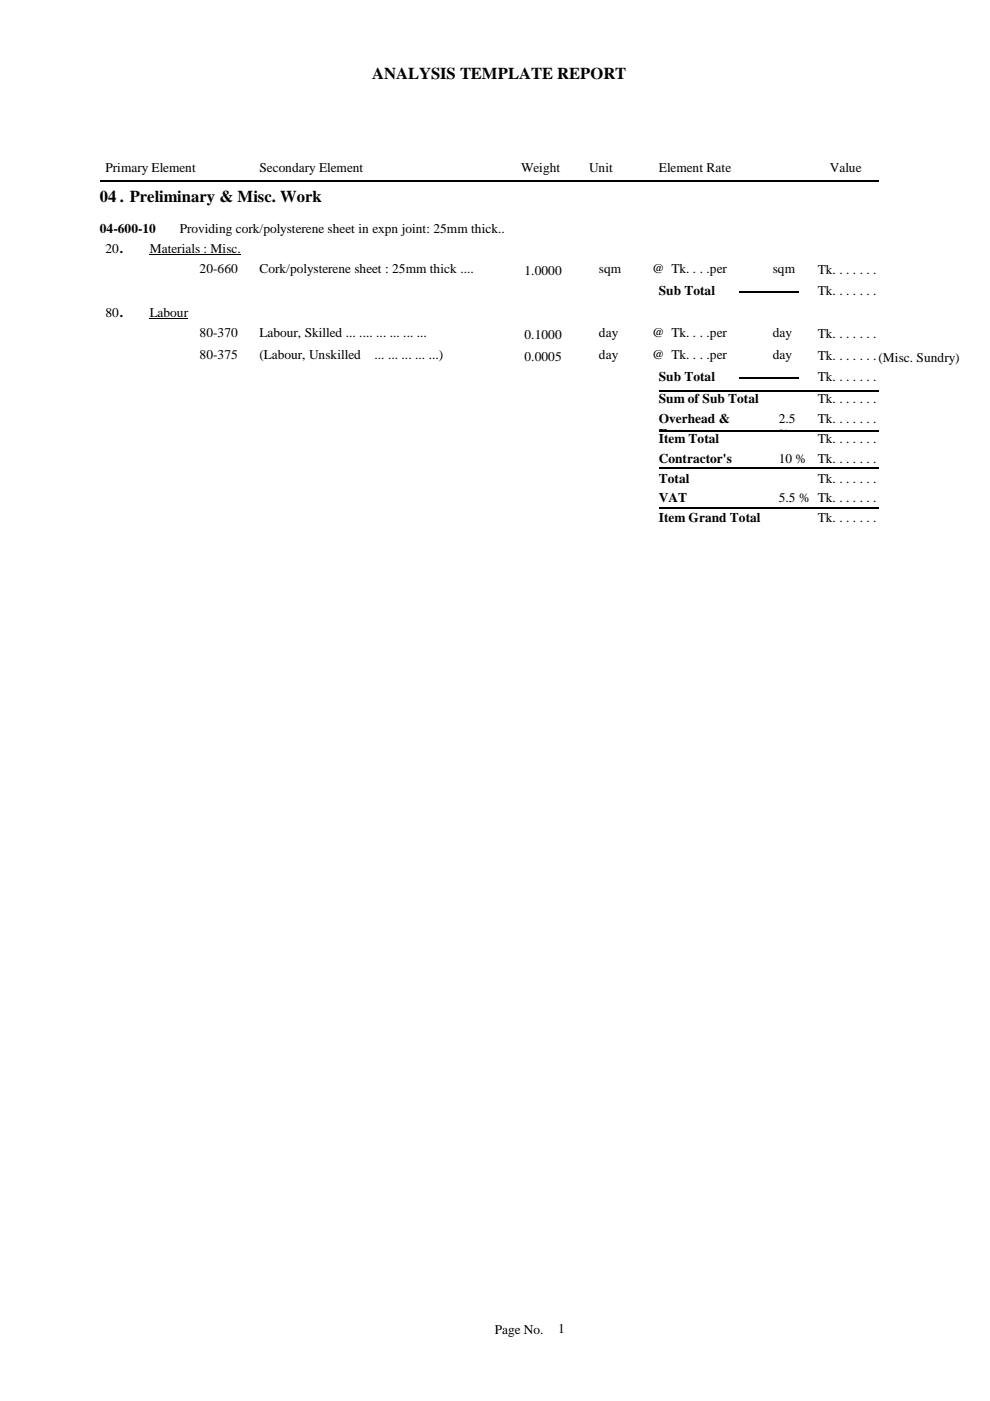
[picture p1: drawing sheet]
<svg xmlns="http://www.w3.org/2000/svg" width="210mm" height="297mm" viewBox="0 0 210 297" stroke-linecap="round" stroke-linejoin="round" font-family="sans-serif">
<defs><g id="words">
<g font-size="3.5">
<text x="78.9" y="16.7">ANALYSIS TEMPLATE REPORT</text>
<text x="21.2" y="42.8">04 . Preliminary &amp; Misc. Work</text>
</g>
<g font-size="2.8">
<text x="22.4" y="36.6">Primary Element</text>
<text x="55" y="36.6">Secondary Element</text>
<text x="110.5" y="36.6">Weight</text>
<text x="124.9" y="36.6">Unit</text>
<text x="139.7" y="36.6">Element Rate</text>
<text x="175.9" y="36.6">Value</text>
<text x="21.2" y="49.5">04-600-10</text>
<text x="22.4" y="53.6">20.</text>
<text x="31.7" y="53.6">Materials : Misc.</text>
<text x="38.1" y="49.5">Providing cork/polysterene sheet in expn joint: 25mm thick..</text>
<text x="42.3" y="57.9">20-660</text>
<text x="55" y="57.9">Cork/polysterene sheet : 25mm thick ....</text>
<text x="111.2" y="58.4">1.0000</text>
<text x="127" y="57.9">sqm</text>
<text x="138.3" y="57.9">@ Tk. . . .per</text>
<text x="163.8" y="57.9">sqm</text>
<text x="173.4" y="58.1">Tk. . . . . . .</text>
<text x="139.7" y="62.5">Sub Total</text>
<text x="173.4" y="62.5">Tk. . . . . . .</text>
<text x="22.4" y="67.2">80.</text>
<text x="31.7" y="67.2">Labour</text>
<text x="42.3" y="71.4">80-370</text>
<text x="55" y="71.4">Labour, Skilled ... .... ... ... ... ...</text>
<text x="111.2" y="71.9">0.1000</text>
<text x="127" y="71.4">day</text>
<text x="138.3" y="71.4">@ Tk. . . .per</text>
<text x="163.8" y="71.4">day</text>
<text x="173.4" y="71.7">Tk. . . . . . .</text>
<text x="42.3" y="76.1">80-375</text>
<text x="55" y="76.1">(Labour, Unskilled</text>
<text x="79.4" y="76.1">... ... ... ... ...)</text>
<text x="111.2" y="76.6">0.0005</text>
<text x="127" y="76.1">day</text>
<text x="138.3" y="76.1">@ Tk. . . .per</text>
<text x="163.8" y="76.1">day</text>
<text x="173.4" y="76.3">Tk. . . . . . .(Misc. Sundry)</text>
<text x="139.7" y="80.7">Sub Total</text>
<text x="173.4" y="80.7">Tk. . . . . . .</text>
<text x="139.7" y="85.4">Sum of Sub Total</text>
<text x="139.7" y="89.6">Overhead &amp;</text>
<text x="165.1" y="89.6">2.5</text>
<text x="173.4" y="89.6">Tk. . . . . . .</text>
<text x="173.4" y="85.4">Tk. . . . . . .</text>
<text x="139.7" y="92.9">Estt.</text>
<text x="139.7" y="93.8">Item Total</text>
<text x="165.1" y="92.9">%</text>
<text x="173.4" y="93.8">Tk. . . . . . .</text>
<text x="139.7" y="98.1">Contractor's</text>
<text x="139.7" y="101.4">Profit</text>
<text x="165.1" y="98.1">10 %</text>
<text x="173.4" y="98.1">Tk. . . . . . .</text>
<text x="139.7" y="102.3">Total</text>
<text x="139.7" y="106.5">VAT</text>
<text x="165.1" y="106.5">5.5 % Tk. . . . . . .</text>
<text x="173.4" y="102.3">Tk. . . . . . .</text>
<text x="139.7" y="110.8">Item Grand Total</text>
<text x="173.4" y="110.8">Tk. . . . . . .</text>
<text x="104.9" y="282.7">Page No.</text>
<text x="118.3" y="282.6">1</text>
</g>
</g></defs>
<path d="M21.2 38.3h165.1M156.6 61.9h12.7M139.7 99.3h46.6M139.7 91.3h46.6M139.7 82.9h46.6M156.6 80.1h12.7M139.7 107.8h46.6" fill="none" stroke="#000" stroke-width=".34"/>
<path d="M31.7 54h19.4M31.7 67.5h8.2" fill="none" stroke="#000" stroke-width=".21"/>
<use href="#words"/>
</svg>
